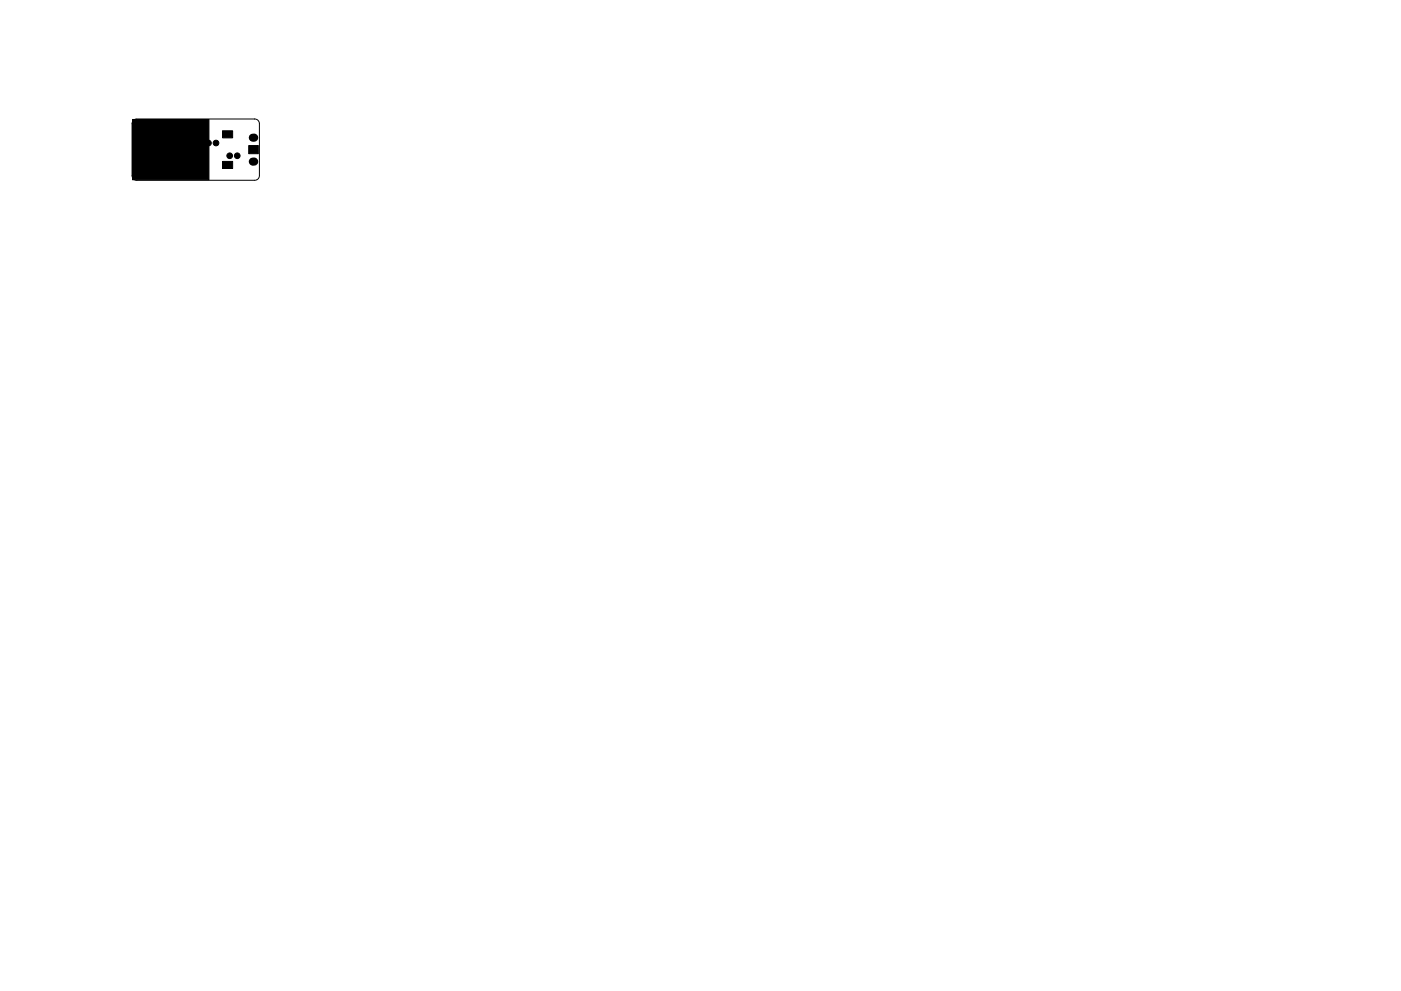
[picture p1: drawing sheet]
<svg xmlns="http://www.w3.org/2000/svg" width="297mm" height="210mm" viewBox="0 0 297 210" stroke-linecap="round" stroke-linejoin="round" font-family="sans-serif">
<path d="M28.3 25.5l.7-.3h25a1 1 0 0 1 1 1v11a1 1 0 0 1-1 1h-25a1 1 0 0 1-1-1v-11z" fill="none" stroke="#000" stroke-width=".21"/>
<g fill="#000" stroke="#000" stroke-width=".21">
<path d="M28.1 25.3h16.2v12.8h-16.2zM47.2 34.2h2.1v1.5h-2.1zM47.2 27.7h2.1v1.5h-2.1zM52.7 30.9h2.1v1.7h-2.1z"/>
<circle cx="31" cy="31.7" r="2.25"/>
<circle cx="33.8" cy="34.8" r=".6"/>
<circle cx="33.8" cy="36.4" r=".6"/>
<circle cx="36.8" cy="31" r=".6"/>
<circle cx="36.8" cy="29.4" r=".6"/>
<circle cx="38" cy="30.2" r=".6"/>
<circle cx="39.3" cy="31" r=".6"/>
<circle cx="39.3" cy="29.5" r=".6"/>
<circle cx="44.2" cy="30.3" r=".6"/>
<circle cx="45.8" cy="30.3" r=".6"/>
<circle cx="48.7" cy="33" r=".6"/>
<circle cx="50.3" cy="33" r=".6"/>
</g>
<path d="M53.6 34.3h.3M53.6 29.2h.3" fill="none" stroke="#000" stroke-width="1.7"/>
</svg>
